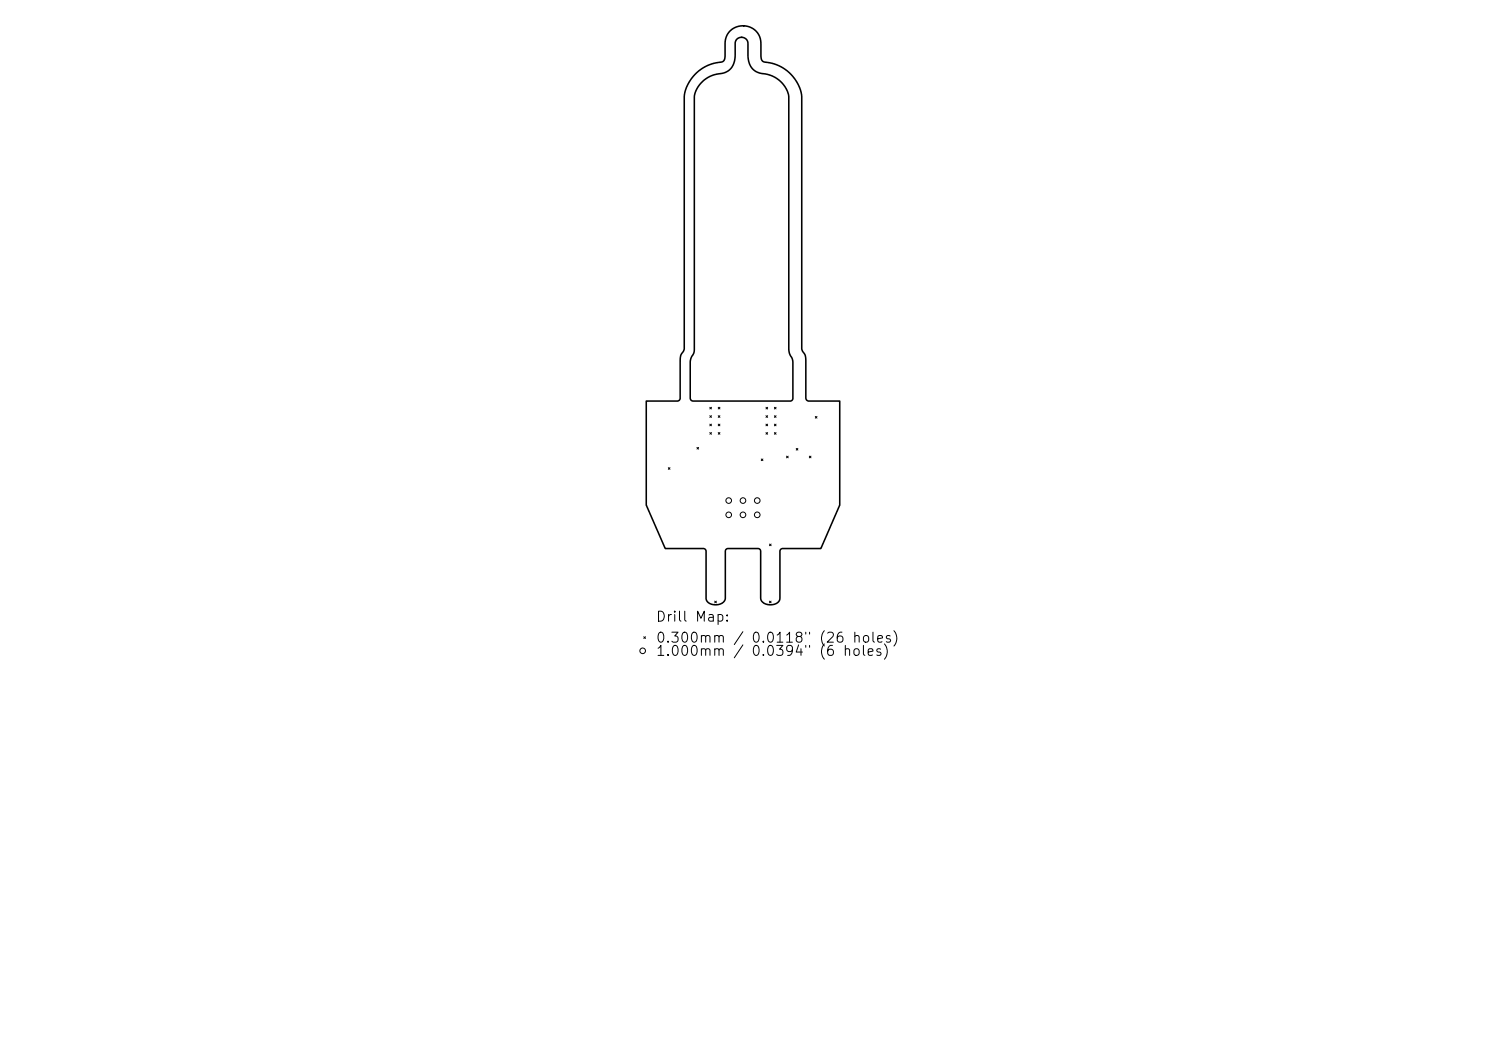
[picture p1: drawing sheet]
<svg xmlns="http://www.w3.org/2000/svg" width="297mm" height="210mm" viewBox="0 0 297 210" stroke-linecap="round" stroke-linejoin="round" font-family="sans-serif">
<defs><g id="words">
<g font-size="2">
<text x="130.9" y="124.7">Drill Map:</text>
<text x="130.9" y="128.9">0.300mm / 0.0118&quot; (26 holes)</text>
<text x="130.9" y="131.6">1.000mm</text>
<text x="150" y="131.6">0.0394&quot; (6</text>
</g>
</g></defs>
<path d="M145.9 6.2a3.6 3.6 0 0 1 3.9-.8 3.6 3.6 0 0 1 2.3 3.3v2.9l.2 .5 .4 .3a8.1 8.1 0 0 1 7.5 6.9v50.4l.7 1.2 .1 .6 .1 8.1 .1 .4 .4 .1h6.2v20.8l-3.7 8.7h-7.7l-.4 .2-.1 9.8-.3 .6-.6 .5a2.07 2.07 0 0 1-3-1.2l-.1-9.7-.4-.2h-6.1l-.3 .2-.1 .3v9.5l-.3 .6-.7 .5a1.98 1.98 0 0 1-2.9-1.2l-.1-9.6-.4-.3h-7.6l-3.8-8.7v-20.8h6.2l.4-.1 .1-.4v-7.2a3.6 3.6 0 0 1 .8-2.5l.1-50.6a8.3 8.3 0 0 1 7.7-7l.3-.3 .1-.5 .1-3.6 .3-.8zM147.3 7.8l.4-.3h.6l.6 .1 .4 .4 .2 .6v2.4a3.4 3.4 0 0 0 3.6 3.8 5.6 5.6 0 0 1 4.6 4.5v50.3a4.2 4.2 0 0 0 .7 2.2l.1 7.8-.4 .5h-19.6l-.4-.2-.1-.4v-7.2l.3-1.2a1.95 1.95 0 0 0 .5-1.5v-50.2a6 6 0 0 1 5.8-4.8 3.3 3.3 0 0 0 2.3-3.6v-2.4z" fill="none" stroke="#000" stroke-width=".31"/>
<g fill="none" stroke="#000" stroke-width=".2">
<path d="M133.6 93.4l.3 .4M133.9 93.4l-.3 .4M139.3 89.4l.3 .3M139.6 89.4l-.3 .3M141.9 81.4l.3 .3M141.9 83.1l.3 .3M141.9 84.7l.3 .4M141.9 86.4l.3 .4M142.2 81.4l-.3 .3M142.2 83.1l-.3 .3M142.2 84.7l-.3 .4M142.2 86.4l-.3 .4"/>
<path d="M143.6 84.7l.3 .4M143.6 86.4l.3 .4M143.6 81.4l.3 .3M143.6 83.1l.3 .3M143.9 81.4l-.3 .3M143.9 83.1l-.3 .3M143.9 84.7l-.3 .4M143.9 86.4l-.3 .4M152.1 91.7l.4 .3M152.5 91.7l-.4 .3M153.1 81.4l.3 .3M153.1 83.1l.3 .3"/>
<path d="M153.1 84.7l.3 .4M153.1 86.4l.3 .4M153.4 81.4l-.3 .3M153.4 83.1l-.3 .3M153.4 84.7l-.3 .4M153.4 86.4l-.3 .4M154.8 83.1l.3 .3M154.8 84.7l.3 .4M154.8 86.4l.3 .4M154.8 81.4l.3 .3M155.1 81.4l-.3 .3M155.1 83.1l-.3 .3"/>
<path d="M155.1 84.7l-.3 .4M155.1 86.4l-.3 .4M157.2 91.1l.3 .4M157.5 91.1l-.3 .4M159.1 89.6l.4 .3M159.5 89.6l-.4 .3M161.8 91.1l.3 .4M162.1 91.1l-.3 .4M163 83.2l.3 .4M163.3 83.2l-.3 .4M153.8 108.7l.3 .3M154.1 108.7l-.3 .3"/>
<path d="M128.7 127.2l.3 .4M129 127.2l-.3 .4M142.8 120.1l.4 .4M143.2 120.1l-.4 .4M153.8 120.1l.3 .4M154.1 120.1l-.3 .4"/>
<circle cx="145.6" cy="100" r=".56"/>
<circle cx="145.6" cy="102.9" r=".56"/>
<circle cx="148.5" cy="100" r=".56"/>
<circle cx="148.5" cy="102.9" r=".56"/>
<circle cx="151.3" cy="100" r=".56"/>
<circle cx="151.3" cy="102.9" r=".56"/>
<circle cx="128.4" cy="130" r=".56"/>
</g>
<use href="#words"/>
</svg>
